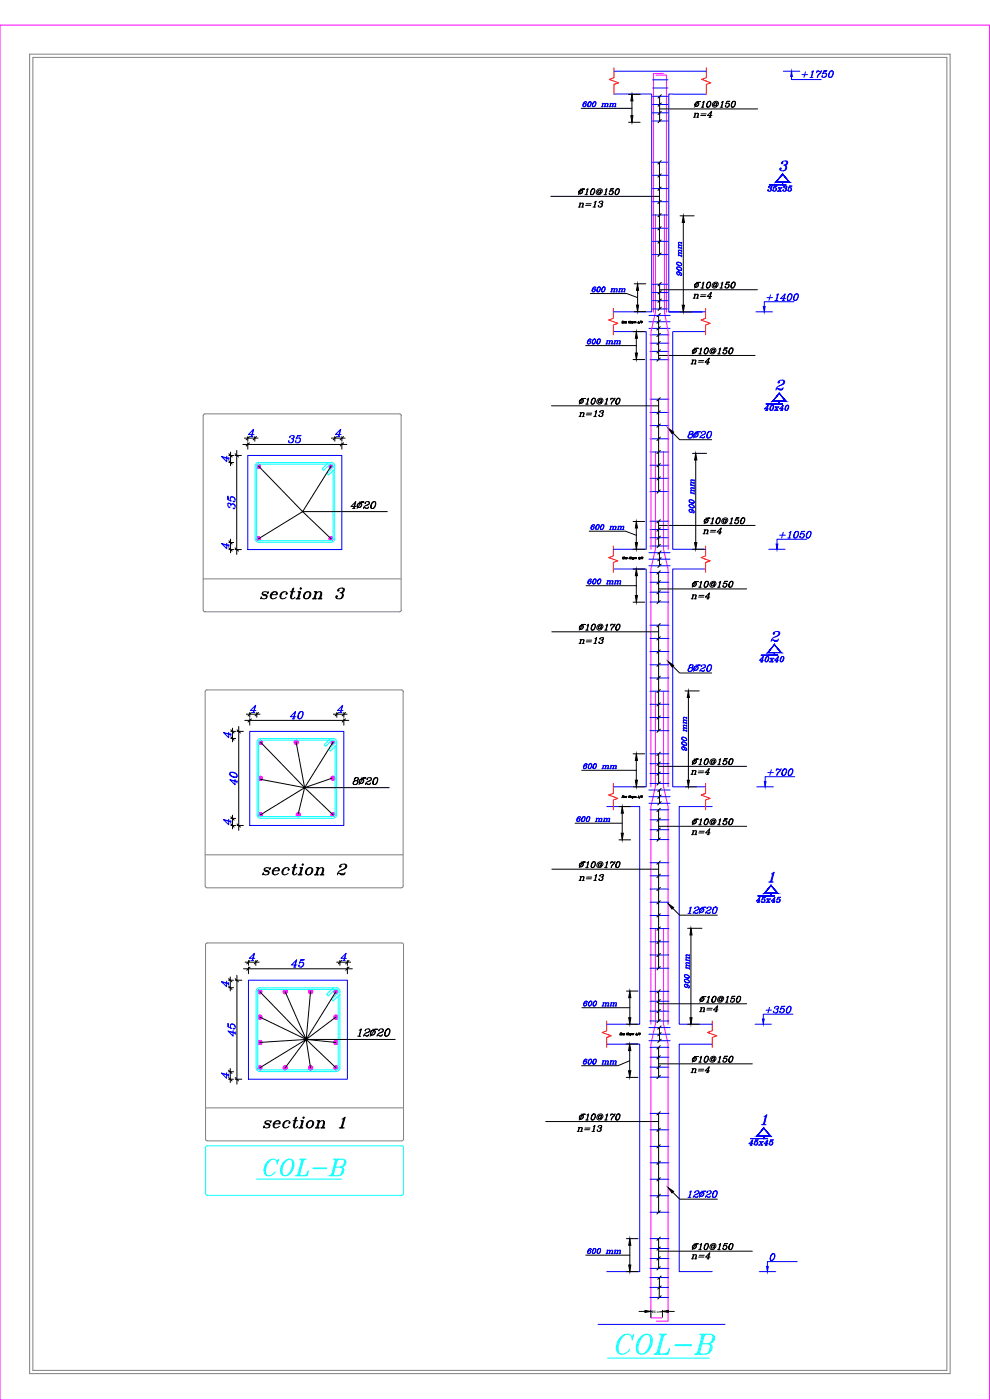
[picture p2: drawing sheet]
<svg xmlns="http://www.w3.org/2000/svg" width="297mm" height="420mm" viewBox="0 0 297 420" stroke-linecap="round" stroke-linejoin="round" font-family="sans-serif">
<defs><g id="words">
<text font-size="11.5" fill="#0ff" x="181" y="408.9">%%UCOL-B</text>
<g font-size="6.6">
<text x="76.9" y="181">section 3</text>
<text x="77.6" y="263.9">section 2</text>
<text x="78" y="339.7">section 1</text>
</g>
<text font-size="6.2" fill="#00f" x="230" y="193.7">2</text>
<g font-size="5.3">
<text x="207.1" y="87.8">~10@150</text>
<text x="104.1" y="153.8">4~20</text>
<text x="172.5" y="190.5">~10@170</text>
<text x="104.8" y="236.7">8~20</text>
<text x="206.4" y="251.9">n=4</text>
<text x="172.5" y="265.6">n=13</text>
<text x="106.2" y="312.2">12~20</text>
<text x="206.4" y="376.4">~10@150</text>
</g>
<g font-size="5.3" fill="#00f">
<text x="229" y="91.4">+1400</text>
<text x="205.3" y="132.6">8~20</text>
<text x="205.3" y="202.8">8~20</text>
<text x="205.3" y="275.5">12~20</text>
</g>
<g font-size="4.9" fill="#00f">
<text x="239.5" y="24.3">+1750</text>
<text x="228.2" y="124.5">40x40</text>
<text x="232.8" y="162.6">+1050</text>
<text x="226.5" y="200">40x40</text>
<text x="229.3" y="233.9">+700</text>
<text x="228.6" y="305.2">+350</text>
<text x="223.3" y="345">45x45</text>
<text x="205.3" y="360.5">12~20</text>
</g>
<g font-size="4.9">
<text x="207.1" y="33.5">~10@150</text>
<text x="206.7" y="36.3">n=4</text>
<text x="172.5" y="59.6">~10@150</text>
<text x="172.2" y="63.5">n=13</text>
<text x="206.7" y="90.7">n=4</text>
<text x="206.4" y="107.6">~10@150</text>
<text x="206" y="110.4">n=4</text>
<text x="172.5" y="122.4">~10@170</text>
<text x="172.5" y="126.3">n=13</text>
<text x="209.5" y="161.6">n=4</text>
<text x="209.9" y="158.4">~10@150</text>
<text x="206.4" y="177.4">~10@150</text>
<text x="206" y="181">n=4</text>
<text x="172.5" y="194.4">n=13</text>
<text x="206" y="233.5">n=4</text>
<text x="206.4" y="230.7">~10@150</text>
<text x="206.4" y="248.7">~10@150</text>
<text x="172.5" y="261.8">~10@170</text>
<text x="208.5" y="304.8">n=4</text>
<text x="208.8" y="302">~10@150</text>
<text x="206" y="323.1">n=4</text>
<text x="206.4" y="320">~10@150</text>
<text x="171.8" y="340.8">n=13</text>
<text x="172.5" y="337.3">~10@170</text>
<text x="206.4" y="378.9">n=4</text>
</g>
<g font-size="4.4" fill="#00f">
<text x="229" y="58.6">35x35</text>
<text x="225.8" y="272">45x45</text>
</g>
<text font-size="1.1" x="195.5" y="394">24 cm</text>
</g></defs>
<!-- layer: SAZE_DRAWINGS -->
<g fill="none" stroke="#00f" stroke-width=".3">
<path d="M175.6 31.1l.2 .4-.5 .5M175.6 30.5a.99 .99 0 0 0-.4 1.5M175.9 30.7l.1-.1a.83 .83 0 0 0-1 .4 .83 .83 0 0 0 .2 1 .5 .5 0 0 0 .6-.3 .5 .5 0 0 0-.3-.6l-.5 .4M177 30.5l-.6 .7v.8a.83 .83 0 0 0 .9-.5 .83 .83 0 0 0-.2-1 1.02 1.02 0 0 0-.5 1.5M177.1 30.5a.95 .95 0 0 1-.4 1.5M178.4 30.5l-.6 .7v.8a.85 .85 0 0 0 .9-.5 .85 .85 0 0 0-.1-1 .96 .96 0 0 0-.6 1.5M178.6 30.5a1.01 1.01 0 0 1-.5 1.5M180.4 32h.5M180.7 31h.3l-.3 1M180.9 31.2l.8-.1-.2 .9M180.9 31l-.3 1M181.2 32h.5"/>
<path d="M181.4 31l.2 .2-.2 .8M181.7 31.2l.7-.1-.2 .9M181.9 32h.6M182.2 31v1M182.8 32h.4M183 31h.3l-.3 1M183.2 31.2l.8-.1-.2 .9M183.2 31l-.2 1M183.5 32h.5M183.8 31l.1 .2-.2 .8M184 31.2l.7-.1-.1 .9M184.2 28.2h11.3v65.4h-11.5"/>
<path d="M184.2 21.4h27.7M184.3 32h.5M184.6 31l-.1 1M195.8 36.3h4.6M195.8 33.9h4.6M195.8 31.4h4.6M195.8 28.9h4.6M195.8 26.4h4.6M195.8 24h4.6M211.9 28.3l-11.2-.1v65.4h11M235 21.4h5M237.5 22.9v1h8.9"/>
<path d="M195.8 56.6h4.6M195.8 52.6h4.6M195.8 48.7h4.6M234.1 50.5l.1 .2zM234.6 48.9l.1 .1zM234.7 48.7l.2 .3-.4 .1-.1-.2a1.32 1.32 0 0 1 1.9-.5 .83 .83 0 0 1-.8 1.2M235.1 49.6a.85 .85 0 0 1 1 .8 .85 .85 0 0 1-1 .9l-1-.2-.1-.4 .3-.3 .1 .3-.3 .1M235.8 48.3l.2 .1a.94 .94 0 0 1-.6 1.2l.2 .1a1.05 1.05 0 0 1-.5 1.6M235.8 50l.1 .3-.3 .7M236.1 48.4l-.2 1M195.8 76.4h4.6M195.8 72.4h4.6"/>
<path d="M195.8 68.5h4.6M195.8 64.5h4.6M195.8 60.5h4.6M203 79.1l.7 .6h.8a.83 .83 0 0 0-.5-1 .83 .83 0 0 0-1 .3 .96 .96 0 0 0 1.5 .5M203 79a.95 .95 0 0 1 1.5 .3M203.5 76l.3-.1 .7 .1-.9-.1 .2 .7M203.5 75.3l.3-.2 .7 .2M203.5 73.7l.3-.2 .7 .2-.9-.2 .2 .8M203.5 72.9l.3-.1 .7 .2M203.5 76.6l1 .3M203.5 76.8v-.3l1 .3M203.5 74.5v-.3l1 .3"/>
<path d="M203.5 74.3l1 .2M204.5 75.2l-.9-.1 .2 .7M204.5 72.9l-.9-.2 .2 .8M204.5 72.7v.5M204.5 73.5v.5M204.5 74.3v.5M204.5 75v.5M204.5 75.8v.5M204.5 76.6v.5M178.3 86.7l.3 .5-.5 .4M178.4 86.1a.99 .99 0 0 0-.5 1.5M178.7 86.3l.1 .1a.54 .54 0 0 0-.7-.3 .54 .54 0 0 0-.3 .6l-.2 .5a.46 .46 0 0 0 .8 .3 .46 .46 0 0 0-.1-.8l-.6 .4"/>
<path d="M179.7 86.1l-.5 .6v.8a.83 .83 0 0 0 .9-.4 .83 .83 0 0 0-.2-1 .97 .97 0 0 0-.5 1.5M179.9 86.1a.95 .95 0 0 1-.4 1.5M181.1 86.1l-.5 .6v.8a.83 .83 0 0 0 .9-.4 .83 .83 0 0 0-.2-1 .96 .96 0 0 0-.5 1.5M181.3 86.1a1.01 1.01 0 0 1-.4 1.5M183.2 87.6h.5M183.4 86.6h.3l-.2 1M183.6 86.8l.8-.1-.2 .9M183.6 86.6l-.2 1M183.9 87.6h.5M184 99.5h9.9v65.3h-9.9M184.2 86.6l.2 .2-.3 .8M184.7 87.6h.5"/>
<path d="M185 86.6l.2 .2-.2 .8 .2-.9-.8 .1M185.5 87.6h.5M185.8 86.6h.3l-.3 1M186 86.6l-.3 1M186 86.8l.7-.1-.1 .9M186.3 87.6h.5M186.6 86.6l-.1 1M187.1 87.6h.4M187.3 86.6l.2 .2-.2 .8 .2-.9-.7 .1M194.7 98.6h6.3M194.7 96.6h6.3M194.7 94.7h6.4"/>
<path d="M195.8 92.7h4.6M195.8 90.3h4.6M195.8 87.8h4.6M195.8 85.3h4.6M200.7 93.6h10M203 82l.5 .5 .5-.3M203 81.8a.99 .99 0 0 1 1.5 .5M203 80.5l.7 .6h.8a.83 .83 0 0 0-.5-1 .83 .83 0 0 0-1 .2 .96 .96 0 0 0 1.5 .6M203 80.3a1.01 1.01 0 0 1 1.5 .5M203.5 81.6l.5 .6a.48 .48 0 0 1-.8 .1 .48 .48 0 0 1 .3-.8l1 .6v.4l-.2 .1M211.7 99.5h-9.9v65.3h9.9M226.8 93.6h5"/>
<path d="M238.2 90.6h-8.9v1.4M176.9 102.3l.3 .4-.5 .5M177 101.7a.99 .99 0 0 0-.5 1.5M177.3 101.9l-.1 .2 .1-.3a.84 .84 0 0 0-.9 .4 .84 .84 0 0 0 .1 1l.6-.2 .1-.5-.6-.1-.3 .3M178.4 101.7l-.7 .7 .1 .8a.83 .83 0 0 0 .9-.5 .83 .83 0 0 0-.2-1 .96 .96 0 0 0-.6 1.5M178.5 101.7a1.01 1.01 0 0 1-.4 1.5M179.7 101.7l-.5 .7v.8a.83 .83 0 0 0 .9-.5 .83 .83 0 0 0-.2-1 .97 .97 0 0 0-.5 1.5M179.9 101.7a.95 .95 0 0 1-.4 1.5M181.7 103.2h.5M182 102.2h.3M182.2 102.4l.8-.1-.2 .9M182.2 102.2l-.3 1"/>
<path d="M182.3 102.2l-.3 1M182.5 103.2h.5M182.8 102.2l.2 .2-.2 .8M183 102.4l.8-.1-.2 .9M183.3 103.2h.5M183.6 102.2l.1 .2-.2 .8M184.1 103.2h.5M184.4 102.2h.2M184.6 102.4l.7-.1-.2 .9M184.6 102.2l-.3 1M184.6 102.2l-.2 1M184.9 103.2h.4"/>
<path d="M185.1 102.2l.2 .2-.2 .8M185.3 102.4l.8-.1-.2 .9M185.6 103.2h.5M185.9 102.2l.2 .2-.3 .8M195 100.5h5.7M195 103h5.7M195 105.5h5.7M195 108h5.7M195 119.8h5.7M233.6 114.6l.1 .2zM233.6 114.5l.2 .3-.3 .1a1.03 1.03 0 0 1 .7-.9 1.03 1.03 0 0 1 1.2 .4l.1 .2a1.51 1.51 0 0 1-1.7 1.2 1.38 1.38 0 0 0-1 1.3M234.9 114.1a.7 .7 0 0 1 0 1.1l-1.1 .6"/>
<path d="M234.9 116.6l-2 .2M235 116.3l-.5 .8h-.6l-.6-.5 .7 .3 .7-.1M235.2 114.4l-.2 .8M66.7 137.2l2 .5M68 136.9v1.7l-1.5-1.6 2.2 .6M68.7 137.3v.7M74.3 136.7h28.3v28.2h-28.3zM75.1 131h.8M75.9 129l-.5 2M76.2 130.4h-1.7l1.6-1.6-.6 2.2M87 131.1v.2l.2-.5a.76 .76 0 0 1 1.1 .2 .69 .69 0 0 1-.9 .7M88 130.7l.2 .3-.5 .7h.2a.74 .74 0 0 1-.3 1.2 .74 .74 0 0 1-1-.5l.1-.2v.3"/>
<path d="M88 131.9l-.1 .6-.5 .4M89.3 130.8l1-.1h-1l-.5 1a.78 .78 0 0 1 1.4 .1 .78 .78 0 0 1-.8 1.1l-.7-.1 .1-.6-.1 .3M89.7 131.4l.4 .3-.1 .5-.6 .7M101.2 131h.8M102.1 129l-.5 2M102.3 130.4h-1.6l1.5-1.6-.6 2.2M195 139.6h5.7M195 135.6h5.7M195 131.7h5.7M195 127.7h5.7M195 123.8h5.7M68.4 151.3l.1-.2a.63 .63 0 0 1 .8 .5l.1-.3a.74 .74 0 0 1 1.1 .3 .74 .74 0 0 1-.5 1.1v-.3l.1 .2"/>
<path d="M68.5 149.9l-.1-1v1l1 .5a.75 .75 0 0 1-.2-1.2 .75 .75 0 0 1 1.2 .4v.9l-.3 .1-.2-.1h.2M69.1 149.5l.6-.4 .5 .3 .3 .5M69.3 151.8a.68 .68 0 0 0-.8-.8v1l.5 .3-.2-.1M69.5 151.3h.6l.4 .5M178 158l.2 .4-.5 .5M178.1 157.4a.99 .99 0 0 0-.5 1.5M178.4 157.6v-.1a.83 .83 0 0 0-.9 .4 .83 .83 0 0 0 .1 1 .5 .5 0 0 0 .6-.3 .5 .5 0 0 0-.2-.6l-.6 .4M179.4 157.4a.79 .79 0 0 0-.7 .7 .79 .79 0 0 0 .5 .8l.5-.6v-.8a.84 .84 0 0 0-.8 .4 .84 .84 0 0 0 .1 1M179.5 157.4a1.03 1.03 0 0 1-.3 1.5M180.8 157.4l-.6 .7v.7a.81 .81 0 0 0 .9-.4 .81 .81 0 0 0-.2-1 .97 .97 0 0 0-.5 1.5M180.9 157.4a.95 .95 0 0 1-.3 1.5M182.8 158.9h.5"/>
<path d="M183.1 157.9h.2M183.3 158.2l.8-.2-.2 .9M183.3 157.9l-.3 1M183.3 157.9l-.2 1M183.6 158.9h.5M183.9 157.9l.1 .3-.2 .7M184.1 158.2l.7-.2-.1 .9M184.4 158.9h.5M184.7 157.9l-.1 1M185.2 158.9h.4M185.4 157.9h.3l-.3 1M185.6 158.2l.8-.2-.2 .9"/>
<path d="M185.6 157.9l-.2 1M185.9 158.9h.5M186.2 157.9l.2 .3-.3 .7M186.4 158.2l.8-.2-.2 .9M186.7 158.9h.5M187 157.9l-.1 1M195 158.9h5.7M195 156.4h5.7M195 147.5h5.7M195 143.6h5.7M206.8 153.2l.5 .6 .4-.3M206.8 153.1a1.04 1.04 0 0 1 1.5 .5"/>
<path d="M206.8 151.8a.82 .82 0 0 0 .6 .6 .82 .82 0 0 0 .9-.4l-.7-.6h-.8a.86 .86 0 0 0 .5 .9 .86 .86 0 0 0 1-.1M206.8 151.6a1 1 0 0 1 1.5 .4M206.8 150.4l.6 .6h.8a.85 .85 0 0 0-.4-1 .85 .85 0 0 0-1 .2 .99 .99 0 0 0 1.5 .5M206.8 150.2a1.05 1.05 0 0 1 1.5 .4M207.3 152.9a.46 .46 0 0 1 .4 .4 .46 .46 0 0 1-.3 .5 .46 .46 0 0 1-.6-.3v-.4a.86 .86 0 0 1 1-.1 .86 .86 0 0 1 .4 .9l-.3-.1 .2 .1M207.3 147.3l.2-.1 .8 .2M207.3 146.5l1 .1M207.3 145l.2-.2 .8 .2M207.3 144.2h1M207.3 147.9l1 .2M207.3 148.1v-.3l1 .3M207.3 145.8v-.3l1 .3"/>
<path d="M207.3 145.5l1 .3M208.3 147.3l-1-.2 .2 .8M208.3 146.5l-1-.2 .2 .8M208.3 144.9l-1-.1 .2 .7M208.3 144.2l-1-.2 .2 .7M208.3 144v.4M208.3 144.7v.5M208.3 145.5v.5M208.3 146.3v.5M208.3 147.1v.5M208.3 147.9v.4M66.7 163.3l2 .5"/>
<path d="M68 163v1.7l-1.5-1.6 2.2 .6M68.7 163.4v.7M177 174.3l.3 .5-.5 .5M177.1 173.8a.99 .99 0 0 0-.4 1.5M177.4 174l.1-.1a.83 .83 0 0 0-1 .4 .83 .83 0 0 0 .2 1 .5 .5 0 0 0 .6-.3 .5 .5 0 0 0-.3-.7l-.6 .5M178.5 173.8a.79 .79 0 0 0-.7 .6 .79 .79 0 0 0 .4 .9l.6-.7v-.7a.84 .84 0 0 0-.9 .4 .84 .84 0 0 0 .2 1M178.6 173.8a.95 .95 0 0 1-.4 1.5M179.9 173.8l-.6 .6v.8a.83 .83 0 0 0 .9-.4 .83 .83 0 0 0-.2-1 .96 .96 0 0 0-.5 1.5M180 173.8a1.01 1.01 0 0 1-.4 1.5M181.9 175.3h.5M182.2 174.3h.3l-.4 1 .3-1M182.4 174.5l.7-.2-.1 1"/>
<path d="M182.7 175.3h.5M182.9 174.3l.2 .2-.2 .8M183.2 174.5l.7-.2-.2 1M183.4 175.3h.5M183.7 174.3l-.1 1M184 170.8h9.9v65.3h-9.9M184.2 175.3h.5M184.5 174.3h.3l-.3 1M184.7 174.5l.8-.2-.2 1M184.7 174.3l-.3 1M185 175.3h.5M185.3 174.3l.1 .2-.2 .8"/>
<path d="M185.8 175.3h.5M186.1 174.3v1l.1-1-.7 .2M194.7 169.8h6.3M194.7 165.9h6.3M194.7 167.8h6.3M195 171.8h5.7M195 174.8h5.7M195 177.7h5.7M195 163.9h5.7M195 161.4h5.7M211.7 170.8h-9.9v65.3h9.9M230.7 164.8h4.9"/>
<path d="M242 161.8h-8.9v1.5M195 180.7h5.7M195 199.5h5.7M195 195.5h5.7M195 191.6h5.7M195 187.6h5.7M68.6 219.8v1.6l-1.5-1.6 2.2 .6M74.9 219.5h28.3v28.2h-28.3zM75.7 213.8h.8M76.5 211.9l-.5 1.9M76.8 213.2h-1.7l1.6-1.5-.6 2.1M87.7 215.7h.7"/>
<path d="M88.5 213.7l-.5 2M88.8 215.1h-1.7l1.6-1.6-.6 2.2M90.3 213.5a1.42 1.42 0 0 0-.6 2.2 1.44 1.44 0 0 0 1.1-2l-.2-.2a1.45 1.45 0 0 0-.9 2.2M90.6 213.5a1.51 1.51 0 0 1-.6 2.2M101.8 213.8h.8M102.7 211.9l-.5 1.9M102.9 213.2h-1.6l1.5-1.5-.6 2.1M195 219.3h5.7M195 215.3h5.7M195 211.4h5.7M195 207.4h5.7M195 203.5h5.7"/>
<path d="M205 218.6l1 .1M205 217.8l.2-.2 .8 .2-.9-.2 .1 .8M205 216.2h1l-.9-.1 .1 .7M205 215.5l.2-.2 .8 .2M205 219.2l1 .2M205 216.8l1 .3M206 218.6l-.9-.2 .1 .7M206 215.4l-.9-.1 .1 .7M206 219.3l-1-.2v.3M206 217l-1-.3v.3M206 215.2v.5M206 216v.5"/>
<path d="M206 216.8v.5M206 217.6v.5M206 218.4v.5M206 219.1v.5M67.3 220l2 .5M69 232.3a1.63 1.63 0 0 0 2 .9 1.32 1.32 0 0 0-.5-1.3 1.32 1.32 0 0 0-1.5-.1v.3a1.42 1.42 0 0 0 2.1 .8M69 232.1a1.46 1.46 0 0 1 2.1 .6M69.2 234.1l1.9 .6M69.3 220.1v.8M70.5 233.9v1.6l-1.5-1.5 2.1 .6M71.1 234.3v.7M175.7 229.8l.3 .4-.5 .5"/>
<path d="M175.8 229.2a.99 .99 0 0 0-.5 1.5M176.1 229.4v.2v-.3a.84 .84 0 0 0-.9 .4 .84 .84 0 0 0 .1 1 .48 .48 0 0 0 .7-.3 .48 .48 0 0 0-.3-.6l-.6 .4M177.2 229.2l-.6 .6v.8a.83 .83 0 0 0 .9-.4 .83 .83 0 0 0-.2-1 .96 .96 0 0 0-.6 1.5M177.3 229.2a1.03 1.03 0 0 1-.4 1.5M178.6 229.2l-.6 .6v.8a.83 .83 0 0 0 .9-.4 .83 .83 0 0 0-.2-1 .97 .97 0 0 0-.5 1.5M178.7 229.2a.95 .95 0 0 1-.4 1.5M180.6 230.7h.5M180.8 229.7h.3M181.1 229.9l.7-.1-.1 .9M181.1 229.7l-.3 1M181.4 230.7h.5M181.6 229.7l.2 .2-.2 .8"/>
<path d="M181.8 229.9l.8-.1-.2 .9M182.1 230.7h.5M182.4 229.7l.1 .2-.2 .8M182.9 230.7h.5M183.2 229.7h.3l-.3 1M183.4 229.9l.7-.1-.1 .9M183.4 229.7l-.3 1M183.7 230.7h.5M183.9 229.7l.2 .2-.2 .8M184.2 229.9l.7-.1-.2 .9M184.4 230.7h.6M184.7 229.7v1"/>
<path d="M194.7 237.1h6.3M194.7 239.1h6.3M195 235.1h5.7M195 232.2h5.7M195 229.2h5.7M195 226.2h5.7M204.6 224.5l.4 .5 .4-.2M204.6 224.4a.99 .99 0 0 1 1.4 .5M204.6 223.1l.6 .5h.8a.83 .83 0 0 0-.5-.9 .83 .83 0 0 0-.9 .2 .96 .96 0 0 0 1.4 .5M204.6 222.9a1.01 1.01 0 0 1 1.4 .4M204.6 221.6a.79 .79 0 0 0 .6 .7 .79 .79 0 0 0 .8-.4l-.6-.6h-.8a.86 .86 0 0 0 .4 .9 .86 .86 0 0 0 1-.2M204.6 221.5a1.03 1.03 0 0 1 1.4 .4"/>
<path d="M205 224.2l.4 .3v.5a.51 .51 0 0 1-.8-.2 .51 .51 0 0 1 .4-.7l.4 .1a.54 .54 0 0 1 .6 .4 .54 .54 0 0 1-.3 .6v-.2l.1 .2M227.1 236.1h4.9M238.5 233.1h-8.9v1.4M67.3 246.1l2 .5M68.6 245.9v1.6l-1.5-1.5 2.2 .5M69.3 246.3v.7M173.7 245.7l.3 .4-.5 .4M173.8 245.1a.99 .99 0 0 0-.4 1.4M174.1 245.3v.1l.1-.2a.84 .84 0 0 0-1 .4 .84 .84 0 0 0 .2 .9 .48 .48 0 0 0 .6-.2 .48 .48 0 0 0-.3-.6l-.6 .4M175.2 245.1l-.6 .6v.8a.83 .83 0 0 0 .9-.4 .83 .83 0 0 0-.2-1 .96 .96 0 0 0-.5 1.4M175.3 245.1a1.03 1.03 0 0 1-.4 1.4M176.6 245.1l-.6 .6v.8a.85 .85 0 0 0 .9-.4 .85 .85 0 0 0-.2-1 .96 .96 0 0 0-.5 1.4"/>
<path d="M176.7 245.1a1.01 1.01 0 0 1-.4 1.4M178.6 246.5h.5M178.9 245.6h.2l-.3 .9 .3-.9M179.1 245.8l.7-.1-.1 .8M179.4 246.5h.5M179.6 245.6l.2 .2-.2 .7M179.9 245.8l.7-.1-.2 .8M180.1 246.5h.5M180.4 245.6l-.1 .9M180.9 246.5h.5M181.2 245.6h.3l-.3 .9M181.4 245.8l.8-.1-.2 .8"/>
<path d="M181.4 245.6l-.3 .9M181.7 246.5h.5M181.9 245.6l.2 .2-.2 .7M182 242.1h9.9v65.3h-9.9M182.2 245.8l.7-.1-.1 .8M182.5 246.5h.5M182.8 245.6l-.1 .9M194.7 241.1h6.3M195 243h5.7M195 246h5.7M195 249h5.7M195 252h5.7"/>
<path d="M195 258.9h5.7M213.7 242.1h-9.9v65.3h9.9M195 278.7h5.7M195 274.7h5.7M195 270.8h5.7M195 266.8h5.7M195 262.8h5.7M230.6 264.7h1.4M231.2 264.6l-.3 .1M231.3 264.5l-.2 .2M231.4 262.3l.9-.6-.8 3M231.5 264.6l.3 .1"/>
<path d="M231.6 264.5v.2M231.9 262l-.7 2.7M232.1 262l-.7 2.6M66.6 294.7l2 .6M68 294.5v1.6l-1.6-1.5 2.2 .5M68.6 294.9v.7M74.5 294.2h29.7v29.7h-29.7zM75.4 288.2h.7M76.2 286.3l-.5 1.9M76.5 287.6h-1.7l1.6-1.5-.6 2.1M88 290.2h.7M88.9 288.2l-.6 2"/>
<path d="M89.1 289.6h-1.6l1.5-1.6-.6 2.2M90.3 288.2l1-.2h-1l-.5 1.1a.73 .73 0 0 1 1.2-.2 .73 .73 0 0 1-.4 1.2l-.6 .1-.4-.2 .1-.4v.2M90.7 288.8l.4 .6-.3 .5-.5 .3M102.8 288.2h.8M103.7 286.3l-.5 1.9M103.9 287.6h-1.6l1.5-1.5-.5 2.1M195 297.5h5.7M195 290.6h5.7M195 286.6h5.7M195 282.7h5.7M205.4 295.8l.4 .5 .4-.3M205.4 295.7a.99 .99 0 0 1 1.4 .4"/>
<path d="M205.4 294.3a.79 .79 0 0 0 .6 .7 .79 .79 0 0 0 .8-.4l-.6-.6h-.8a.86 .86 0 0 0 .4 .9 .86 .86 0 0 0 1-.2M205.4 294.2a1.03 1.03 0 0 1 1.4 .4M205.4 292.9l.6 .6h.8a.81 .81 0 0 0-.5-.9 .81 .81 0 0 0-.9 .2 .97 .97 0 0 0 1.4 .5M205.4 292.8a.95 .95 0 0 1 1.4 .4M205.8 295.4l.4 .6a.47 .47 0 0 1-.7 .1 .47 .47 0 0 1 .3-.7l.8 .3 .2 .4v.4l-.3-.1h.1M205.8 289.9l.2-.2 .8 .2M205.8 289.1l.2-.2 .8 .2M205.8 287.5l.2-.1 .8 .2M205.8 286.7l1 .1M205.8 290.4l1 .3M205.8 290.6v-.2l1 .2M205.8 288.3v-.3l1 .3"/>
<path d="M205.8 288.1l1 .2M206.8 289.9l-.9-.3 .1 .8M206.8 289.1l-.9-.2 .1 .7M206.8 287.5l-.9-.2 .1 .8M206.8 286.7l-.9-.1 .1 .7M206.8 286.5v.5M206.8 287.3v.5M206.8 288.1v.4M206.8 288.8v.5M206.8 289.6v.5M206.8 290.4v.5M68.5 308.2l-.1-1.1v1l1 .6a.78 .78 0 0 1 .1-1.4 .78 .78 0 0 1 1.1 .8l-.1 .6h-.6h.2"/>
<path d="M68.6 309.6l2 .5M69.1 307.7l.3-.3h.5l.7 .7M69.9 309.3v1.7l-1.5-1.6 2.2 .6M70.6 309.7v.7M175.7 318.4l.2 .5-.5 .5M175.8 317.9a.99 .99 0 0 0-.5 1.5M175.8 301l.2 .4-.5 .5M175.9 300.4a.99 .99 0 0 0-.5 1.5M176.1 318.1v-.2a.86 .86 0 0 0-.9 .4 .86 .86 0 0 0 .1 1.1 .5 .5 0 0 0 .6-.3 .5 .5 0 0 0-.2-.7l-.6 .5M176.1 300.7l.1-.2a.83 .83 0 0 0-1 .4 .83 .83 0 0 0 .2 1 .5 .5 0 0 0 .6-.3 .5 .5 0 0 0-.2-.6l-.6 .4M177.1 317.9a.79 .79 0 0 0-.6 .6 .79 .79 0 0 0 .4 .9l.6-.7v-.8a.86 .86 0 0 0-.9 .5 .86 .86 0 0 0 .1 1M177.2 300.4a.79 .79 0 0 0-.7 .7 .79 .79 0 0 0 .5 .8l.5-.6v-.8a.84 .84 0 0 0-.8 .4 .84 .84 0 0 0 .1 1"/>
<path d="M177.2 317.9a1.03 1.03 0 0 1-.3 1.5M177.3 300.4a1.03 1.03 0 0 1-.3 1.5M178.5 317.9l-.6 .6v.8a.81 .81 0 0 0 .9-.4 .81 .81 0 0 0-.2-1 .97 .97 0 0 0-.5 1.5M178.6 300.4l-.6 .7v.7a.81 .81 0 0 0 .9-.4 .81 .81 0 0 0-.2-1 .97 .97 0 0 0-.5 1.5M178.6 317.9a.95 .95 0 0 1-.3 1.5M178.7 300.4a.95 .95 0 0 1-.3 1.5M180.6 319.4h.4M180.6 301.9h.5M180.8 318.3h.3l-.3 1.1 .2-1.1M180.9 300.9h.2l-.2 1M181 318.6l.8-.2-.2 1M181.1 301.2l.8-.2-.2 .9"/>
<path d="M181.1 300.9l-.3 1M181.3 319.4h.5M181.4 301.9h.5M181.6 318.3l.1 .3-.2 .8M181.7 300.9l.1 .3-.2 .7M181.8 318.6l.7-.2-.1 1M181.9 301.2l.7-.2-.1 .9M182 313.4h9.9v68.2h-9.9M182.1 319.4h.5M182.2 301.9h.5M182.4 318.3l-.1 1.1M182.4 300.9l.2 .3-.2 .7"/>
<path d="M182.9 319.4h.4M183 301.9h.4M183.1 318.3h.3l-.3 1.1 .2-1.1M183.2 300.9h.3l-.3 1M183.3 318.6l.8-.2-.2 1M183.4 301.2l.8-.2-.2 .9M183.4 300.9l-.2 1M183.6 319.4h.5M183.7 301.9h.5M183.9 318.3l.2 .3-.2 .8M184 300.9l.1 .3-.2 .7M184.1 318.6l.8-.2-.2 1"/>
<path d="M184.2 301.2l.8-.2-.2 .9M184.4 319.4h.5M184.5 301.9h.5M184.7 318.3l-.1 1.1M184.8 300.9l-.1 1M194.7 312.3h6.3M194.7 308.4h6.3M194.7 310.4h6.3M195 314.3h5.7M195 317.3h5.7M195 306.4h5.7M195 303.4h5.7"/>
<path d="M195 300.5h5.7M213.7 313.4h-9.9v68.2h9.9M226.6 307.4h4.9M237.9 304.4h-8.9v1.4M66.6 322.2l2 .5M68 321.9v1.7l-1.6-1.6 2.2 .6M68.6 322.3v.7M195 320.3h5.7M195 323.3h5.7M195 339.1h5.7M195 334.1h5.7M228.5 337.5h1.4"/>
<path d="M229.1 337.4l-.4 .1M229.1 337.3l-.2 .2M229.2 335.1l.9-.5-.8 2.9M229.4 337.3v.2M229.4 337.4l.2 .1M229.7 334.9l-.7 2.6M229.9 334.9l-.7 2.5M195 358.9h5.7M195 353.9h5.7M195 349h5.7M195 344h5.7M177 375.3l.2 .5-.5 .4"/>
<path d="M177 374.7a1.04 1.04 0 0 0-.4 1.5M177.3 374.9l.1-.1a.86 .86 0 0 0-1 .4 .86 .86 0 0 0 .2 1 .5 .5 0 0 0 .6-.3 .5 .5 0 0 0-.3-.6l-.5 .4M178.4 374.7l-.6 .7v.7a.83 .83 0 0 0 .9-.4 .83 .83 0 0 0-.2-1 1.02 1.02 0 0 0-.5 1.5M178.5 374.7a.99 .99 0 0 1-.4 1.5M179.8 374.7a.84 .84 0 0 0-.6 .7 .84 .84 0 0 0 .3 .8 .82 .82 0 0 0 .7-.7 .82 .82 0 0 0-.4-.8 1.1 1.1 0 0 0-.4 1.5M180 374.7a1.05 1.05 0 0 1-.5 1.5M181.8 376.2h.5M182.1 375.2h.3l-.3 1M182.3 375.4l.7-.1-.1 .9M182.3 375.2l-.3 1M182.6 376.2h.5M182.9 375.2l-.1 1"/>
<path d="M183.4 376.2h.5M183.6 375.2l.2 .2-.2 .8 .2-.9-.7 .1M184.1 376.2h.6M184.4 375.2h.3l-.3 1M184.6 375.2l-.2 1M184.7 375.4l.7-.1-.2 .9M184.9 376.2h.5M185.2 375.2l-.1 1M185.7 376.2h.5M186 375.2l.1 .2-.1 .8 .2-.9-.8 .1M195 377.7h5.7M195 374.7h5.7"/>
<path d="M195 371.7h5.7M195 363.8h5.7M231.9 376.3l-.5 .3-.3 1.3a.55 .55 0 0 0 .8 .3l.6-1.1-.1-.8h-.2a1.29 1.29 0 0 0-.8 1.9M232.2 376.3a1.31 1.31 0 0 1-.6 1.9M239.2 378.6h-8.9v1.5M179.5 397.5h38.1M194.9 389.4h5.7M194.9 386.4h5.7M194.9 383.4h5.7M195 380.7h5.7M227.8 381.6h4.9"/>
</g>
<g fill="none" stroke="#0ff" stroke-width=".3">
<path d="M76.5 139.9v21.7l.2 .7 .9 .4M77 139.9v21.7l.6 .6M77.6 139.3h21.8l.5 .5M77.6 138.8h21.8M77.6 139.3l-.6 .5M77.6 138.8l-.9 .4-.2 .6M98.6 138.8l-2 1.9 .5 .5 1.9-1.9M99.4 138.8l.8 .4 .3 .6M99.9 139.9v.3l-1.8 1.9 .5 .5 1.8-1.9M100.4 139.9l.1 21.7-.3 .7-.8 .4h-21.8M99.9 141.2v20.4l-.2 .5-22.1 .2M77.6 222.7v21.8"/>
<path d="M78.2 222.1h21.7M78.2 221.7h21.7M78.2 222.1l-.6 .6M78.2 221.6l-.9 .5-.2 .6v21.8l.5 .9 .6 .2M99.1 221.7l-1.9 1.8 .5 .5 1.9-1.9M100 222.1a.68 .68 0 0 1 .5 1l-1.8 1.9 .4 .4 1.9-1.9M100 221.6l.3 .1a.98 .98 0 0 1 .7 1v21.8l-.2 .6-.8 .5M100.5 224v20.5l-.5 .6M77.6 244.5l.6 .6M78.2 245.1h21.7M78.2 245.6h21.7M100 296.5l-2 1.9 .5 .5 2-2"/>
<path d="M101.5 298.9v21.5l-.2 .5-.4 .2M102 298.4l-2 2-.5-.5 2-2v-.6l-.4-.3-23.2-.1-.4 .2-.2 .4v23l.2 .4 .5 .2M77.9 321.1h23M77.9 321.6h23M78 321.6l-.7-.3-.5-.8v-23l.3-.6 .8-.4h23.4a1.02 1.02 0 0 1 .7 1.1v22.8l-.2 .7-.9 .5M61.7 358.2l.5 .5M62.1 343.9h58.5M62.1 358.7h58.5M62.2 343.9l-.5 .5v13.8M77 353.9h25.4M80.6 348.6a3.6 3.6 0 0 0-1 3.5M81.7 347.9a3.9 3.9 0 0 0-1.8 4.7l.4 .2"/>
<path d="M83.1 348.6l.5-.7-.4 1.4a1.21 1.21 0 0 0-1.5-1.4 3.2 3.2 0 0 0-2 4.7 2.03 2.03 0 0 0 2.8-.9M85.3 348.6a1.63 1.63 0 0 1 2-.6 1.63 1.63 0 0 1 .9 2 2.79 2.79 0 0 1-3.5 2.6 3.1 3.1 0 0 1 .6-4zM85.5 348.6a3.8 3.8 0 0 0-1 3.5M86.6 347.9a3.9 3.9 0 0 0-1.7 4.7l.4 .2M87.1 347.9l.4 .2a3.8 3.8 0 0 1-1.7 4.7M87.8 348.6a3.3 3.3 0 0 1-.9 3.5M88.6 352.8h3.5l.4-1.3-.6 1.3M89.4 352.6l-.6 .2M89.4 352.4l-.3 .4M89.8 352.6l.5 .2M89.9 347.9h1.9M89.9 352.4l.1 .4"/>
<path d="M90.2 347.9l.4 .2M90.4 347.9l.1 .5M90.6 347.9l-1.3 4.9M90.8 348.1l-1.2 4.5M91.1 347.9l-1.3 4.9M91.4 347.9l-.4 .5M91.6 347.9l-.6 .2M92.2 352.6l-1.3 .2M92.2 352.4l-.8 .4M92.3 352.1l-.6 .7M93.9 350.5h4.1l-.1 .2h-4zM99.5 352.6l-.5 .2"/>
<path d="M99.6 352.4l-.4 .4M100 352.6l.4 .2M100 352.4l.2 .4M100.1 347.9h2.8l.6 .2a1.21 1.21 0 0 1-.5 1.9l-.8 .3M100.3 347.9l.4 .2M100.5 347.9l.1 .5M100.8 347.9l-1.4 4.9M100.9 348.1l-1.2 4.5M101.2 347.9l-1.3 4.9M101.5 347.9l-.4 .5M101.7 347.9l-.5 .2M102.2 350.3l.7 .2a1.55 1.55 0 0 1-1.3 2.3h-2.9"/>
<path d="M102.2 350.3l.5 .2 .1 .5-.4 1.1-.3 .5-.5 .2M102.8 350.7l.2 .5-.6 1.2M102.9 347.9l.4 .2 .1 .5-.2 .9-.4 .5-.6 .3h-1.6M103.5 348.4l.1 .5-.5 .9M120.6 343.9l.5 .5v13.8M121.1 358.2l-.5 .5M182.2 407.6h30.6"/>
</g>
<path d="M184.2 20.4v2.9l-1.4 .5 2.8 1-1.4 .5v3M211.9 20.4v2.9l-1.4 .5 2.8 1-1.4 .5v3M184 92.6v2.9l-1.4 .6 2.8 .9-1.4 .5v3M211.7 92.6v2.9l-1.3 .6 2.7 .9-1.4 .5v3M184 163.9v2.9l-1.4 .5 2.8 1-1.4 .5v3M211.7 163.9v2.9l-1.3 .5 2.7 1-1.4 .5v3M184 235.1v3l-1.4 .5 2.8 1-1.4 .5v2.9M211.7 235.1v3l-1.3 .5 2.7 1-1.4 .5v2.9M182 306.4v3l-1.4 .5 2.8 1-1.4 .5v2.9M213.7 306.4v3l-1.4 .5 2.8 1-1.4 .5v2.9" fill="none" stroke="#f00" stroke-width=".3"/>
<path d="M196.8 22.6l3.1-.1v71.2M199.1 22l-3 .1v71.6M196.7 64.4v29.2l-1.4 6v65.3M199.3 64.4v29.2l1.2 6v65.3M196.6 135.6v29.2l-1.3 6v65.3M199.1 135.6v29.2l1.3 6v65.3M196.6 207.4v28.7l-1.3 6v65.3M199.1 207.4v28.7l1.3 6v65.3M196.6 278.7v28.7l-1.3 6v82.1h3.2M199.1 278.7v28.7l1.3 6v83.1h-3.4" fill="none" stroke="#f0f" stroke-width=".3"/>
<g fill="#000" stroke="#000" stroke-width=".3">
<path d="M189.6 28.3l.3 2h-.6zM189.3 34.7h.6l-.3 2zM205 64.8l.4 2h-.7zM186.6 96.4h.2zM191 91.6h.6l-.3 1.9zM191.3 85.2l.3 1.9h-.6zM204.7 91.6h.7l-.4 2zM190.9 99.5l.4 2h-.7zM190.6 106h.7l-.4 1.9zM200.4 128.5l1.7 1.2-.5 .4zM208.7 136.1l.4 1.9h-.7zM190.9 156.5l.4 2h-.7z"/>
<path d="M190.9 170.8l.4 2h-.7zM190.6 178.7h.7l-.4 2zM190.6 162.9h.7l-.4 1.9zM208.4 162.9h.7l-.4 1.9zM200.4 198.5l1.7 1.2-.5 .5zM206.5 207.3l.3 2h-.6zM190.6 234.1h.7l-.4 2zM190.9 226.2l.4 2h-.7zM206.2 234.1h.6l-.3 2zM186.7 242.1l.3 2h-.6zM186.4 250.1h.6l-.3 2zM200.4 271.2l1.7 1.2-.5 .4z"/>
<path d="M189 297.4l.3 2h-.7zM207.3 278.6l.3 2h-.6zM188.9 313.4l.4 1.9h-.7zM188.6 305.4h.7l-.3 2zM207 305.4h.6l-.3 2zM188.6 321.4h.7l-.4 1.9zM200.4 356.4l1.7 1.1-.5 .5zM188.6 379.6h.7l-.3 2zM189 371.7l.3 2h-.7z"/>
</g>
<g fill="none" stroke="#000" stroke-width=".3">
<path d="M174.4 32.5h15.2M188.6 28.3h3.5M188.6 36.7h3.5M189.6 30.3v4.4M197.9 28.9v7.5M197.9 32.7h29.4M198.4 35.9l-1 .9M198.4 33.4l-1 1M198.4 30.9l-1 1M198.4 28.4l-1 1M165.3 58.9h32.6M197.9 48.7v27.8"/>
<path d="M198.4 56.1l-1 1.1M198.4 52.2l-1 1M198.4 48.2l-1 1M198.4 75.9l-1 1.1M198.4 72l-1 1M198.4 68l-1 1M198.4 64.1l-1 1M198.4 60.1l-1 1M204 64.8h4.3M205 66.8v24.8M177.1 88.1h10.9l3.3 1.2M186.6 96.9h.1"/>
<path d="M186.6 96.9l.2-.5v.5l.3-.5-.2 .5M186.7 96.4l.1 .4v-.4M186.9 96.9h.2M186.9 96.9h.1M187 96.9h.1M187.1 96.4v.1M187.1 96.4l-.1 .5M187.2 96.4l-.2 .5M187.2 96.8v.1M187.4 96.7l-.2 .2M187.5 96.6v.3v-.3h-.2M187.5 96.6v.3"/>
<path d="M187.5 96.7l-.3 .2 .2-.1M187.8 96.6h.1M187.7 96.9h.3M187.7 96.6l.2 .3-.2-.3M187.8 96.6v.3M188 96.6l-.3 .3M188 96.6h.1M188.6 96.6l.3 .1M188.7 96.4l.2 .4h-.3M188.9 96.5h-.3l.2 .4M189.1 96.9l.1-.5-.1 .5M189.4 96.6l-.1 .2"/>
<path d="M189.5 96.6l-.1 .3M189.6 96.6v.2M189.8 96.8l.3-.2h-.2l-.2 .4 .1-.4v.4h-.1M189.9 99.5h3.5M190 96.6l-.1 .3M190.1 96.6l-.1 .2M190.3 96.7h.2v-.1l-.3 .2h.3M190.3 96.6l-.1 .2M190.3 93.5h3.5M190.3 85.2h3.5M190.5 96.7l-.2-.1v.3M190.5 96.6v.1"/>
<path d="M190.7 96.8h.1M190.7 96.9h.1M190.8 96.6h.1M191.3 87.1v4.5M191.4 96.9h.1M191.5 96.9h.1M191.5 96.9l.1-.4-.1 .4M191.5 96.5l.1-.1-.1 .5M191.7 97l.6-.7-.6 .7M192.5 96.5l-.1 .4M192.6 96.4l-.2 .5 .2-.3M192.6 96.6v.2"/>
<path d="M192.7 96.5l-.4 .3h.3v-.2l-.2 .1M197.6 94.6v13.4M197.9 85.3v7.4M197.9 87h29.3M198.1 98l-1 1M198.1 94.1l-1 1M198.1 96.1l-1 .9M198.4 92.2l-1 1M198.4 89.7l-1 1M198.4 87.2l-1 1M198.4 84.8l-1 1M204 93.6h3.5"/>
<path d="M175.7 103.7h15.2M189.9 107.9h3.5M190.9 101.5v4.5M197.6 119.8v27.7M197.6 106.7h29M198.1 100l-1 1M198.1 102.5l-1 1M198.1 104.9l-1 1.1M198.1 107.4l-1 1M198.1 119.3l-1 1M68.7 136.7h1.4M68.7 138.8h1.4"/>
<path d="M69.2 135.7v4.1M70.5 136.7h1.9M71 135.2v31.2M72.9 133.4h31.2M73.3 131.5h4.1M74.3 131v1.4M74.3 132.9v1.9M76.5 131v1.4M77.6 139.9l13.2 13.6 8.5-13.6M99.4 131.5h4.1M100.5 131v1.4M102.6 131v1.4"/>
<path d="M102.6 132.9v1.9M165.5 121.8h32.1M198.1 139.1l-1 1M198.1 135.2l-1 .9M198.1 131.2l-1 1M198.1 127.3l-1 .9M198.1 123.3l-1 .9M201.8 129.9l2.1 2.1h9.6M207.8 136.1h4.2M208.7 138v24.9M90.8 153.5h25.4M176.8 159.4h10.9l3.2 1.3"/>
<path d="M189.9 156.5h3.5M190.9 158.5v4.4M197.6 156.4v7.5M197.6 157.7h29M198.1 158.4l-1 1M198.1 156l-1 .9M198.1 147l-1 1M198.1 143.1l-1 1M68.7 164.9h1.4M68.7 162.8h1.4M69.2 161.8v4.1M70.5 164.9h1.9"/>
<path d="M77.6 161.7l13.2-8.2 8.5 8.2M175.9 175.8h15M186.7 167.7h.2M186.8 167.7l.1-.5 .1 .5M186.9 167.2h.1M186.9 167.2v.1M187 167.6v-.4v.4M187 167.7l.2-.5-.1 .5M187.1 167.7h.1M187.2 167.6l-.1 .1M187.2 167.6v.1M187.2 167.2v.5"/>
<path d="M187.3 167.3l-.1 .4M187.5 167.6l-.1 .1M187.6 167.4l.1 .3v-.3h-.2M187.7 167.4l-.2 .3M187.9 167.7h.1M187.9 167.4h.3M188 167.4v.3M188 167.7h.1M188.1 167.4h.1M188.2 167.4l-.3 .3M188.8 167.3l.3 .2M188.9 167.3l.2 .2-.3 .1"/>
<path d="M189.1 167.3h-.3l.2 .4M189.2 167.6v.1M189.3 167.2v.5l.1-.4M189.3 167.6l-.2 .1M189.3 167.2h.1M189.4 167.2l-.2 .5M189.7 167.4l-.2 .3 .1-.3M189.7 167.4l-.1 .3M189.8 167.4l-.1 .2M189.8 167.9h.1M189.9 167.8h.1M189.9 167.8l.1-.4-.1 .5"/>
<path d="M189.9 167.4v.5M189.9 170.8h3.5M189.9 164.8h3.5M190 167.4l.3 .2h-.3M190 167.4h.1M190.2 167.6v-.2l-.1 .3M190.5 167.5l.2-.1-.3 .1 .3 .1M190.5 167.4l-.1 .2M190.7 167.4l-.2 .1v.2M190.9 167.6h.1M190.8 167.6h.1M190.9 167.4h.1"/>
<path d="M190.9 172.8v5.9M191.6 167.6l.2 .1M191.7 167.3l.1-.1-.2 .5M191.7 167.6v.1M192.5 167.1l-.6 .8zM192.7 167.3l-.1 .3M192.8 167.2l-.2 .5 .1-.3M192.8 167.3h.1M192.8 167.5v.1M192.9 167.3l-.4 .3 .2 .1 .1-.2h-.2M197.6 171.8v8.9M197.6 176.7h26.4"/>
<path d="M197.9 165.9v3.9M198.1 171.3l-1 1M198.1 174.2l-1 1.1M198.1 177.2l-1 1M198.1 163.4l-1 1M198.1 160.9l-1 1M198.4 169.3l-1 1M198.4 165.4l-1 .9M198.4 167.3l-1 1M207.8 164.8h3.4M165.6 189.6h32M189.9 180.7h3.5"/>
<path d="M197.6 187.6v31.7M198.1 180.2l-1 1M198.1 199l-1 1M198.1 195l-1 1M198.1 191.1l-1 1M198.1 187.1l-1 1M201.8 199.9l2.1 2.1h9.6M69.3 219.5h1.4M69.8 218.5v4.1M71.1 219.5h1.9M71.6 218v31.2M73.4 216.2h31.2"/>
<path d="M73.9 214.3h4.1M74.9 213.8v1.5M74.9 215.7v1.9M77 213.8v1.5M100 214.3h4.1M101 213.8v1.5M103.2 213.8v1.5M103.2 215.7v1.9M198.1 218.8l-1 1M198.1 214.8l-1 1M198.1 210.9l-1 1M198.1 206.9l-1 1"/>
<path d="M198.1 202.9l-1 1.1M205.5 207.3h4.3M206.5 209.3v24.8M69.3 221.6h1.4M78.2 222.8l13.2 13.6 8.5 8.1M88.9 222.8l2.5 13.6 8.5-13.6M91.4 236.4h25.4M99.6 233.6l-8.2 2.8-13.2-2.5M174.5 231.2h16.4M186.6 239.4h.1M186.7 239.3l.1-.4v.5l.3-.5-.1 .5M186.7 238.9h.1"/>
<path d="M186.8 238.9l.1 .4-.1-.4M186.9 239.4h.2M187 239.3h.1M187 239.4h.1M187.1 238.9l-.1 .4M187.2 238.9h.1M187.2 238.9l-.2 .5M187.3 239.2l-.1 .1M187.5 239v.4v-.3h-.2M187.5 239.2l-.2 .2M187.5 239.1v.2M187.5 239.1l-.3 .2h.3"/>
<path d="M187.6 239.4h.1M187.7 239h.2M187.8 239l.2 .4M187.8 239.4h.2M187.9 239.4h.1M188 239h.1M188 239.1l-.3 .2M188.7 239l.2 .2M188.7 238.9l.2 .4h-.3M189 238.9h-.3l.1 .4M189 239.4h.2M189.1 239.3l-.1 .1"/>
<path d="M189.1 238.9v.4M189.1 238.9h.1M189.1 239.3v.1M189.2 238.9l-.1 .5M189.4 239.1v.2M189.6 239.1v.2M189.7 239.5h.1M189.8 239v.5M189.8 239h.1M189.9 239l-.2 .5M189.9 239.1l.2 .1-.2 .1M189.9 239.1l-.1 .4"/>
<path d="M189.9 236.1h3.5M189.9 226.2h3.5M190 239l-.1 .4M190.1 239.1l-.1 .2M190.3 239.2h.2v-.2l-.3 .3h.3M190.3 239.1v.2M190.4 239l-.1 .4M190.5 239v.2M190.5 239.1h.1M190.7 239.3h.1M190.8 239h.1M190.8 239.1h.1"/>
<path d="M190.9 228.2v5.9M191.4 239.4h.2M191.5 239l.2-.1-.1 .5M191.5 239.3h.1M191.6 239.4h.1M191.6 238.9l-.1 .5M191.6 238.9l-.1 .4M192.4 238.8l-.7 .7zM192.5 238.9l-.1 .4M192.6 238.9l-.2 .5 .2-.3M192.7 239.1l-.1 .2M192.7 238.9l-.3 .3 .3 .1v-.2h-.3"/>
<path d="M197.6 226.2v8.9M197.6 230h26.4M197.9 237.1v4M198.1 234.7l-1 .9M198.1 231.7l-1 1M198.1 228.7l-1 1M198.1 225.7l-1 1M198.4 236.6l-1 1M198.4 238.6l-1 1M205.5 236.1h3.5M69.3 247.7h1.4M69.3 245.6h1.4"/>
<path d="M69.8 244.6v4.2M71.1 247.7h1.9M89.5 244.2l1.9-7.8-13.2 8.1M172.6 247.1h14.1M185.7 242.1h3.5M185.7 252.1h3.5M186.7 244.1v6M197.6 243v9M197.6 258.9v31.7M197.6 248h26.4M198.1 242.6l-1 .9M198.1 245.5l-1 1"/>
<path d="M198.1 248.5l-1 1M198.1 251.5l-1 1M198.1 258.4l-1 1M198.4 240.6l-1 1M165.6 260.9h32M198.1 278.2l-1 1M198.1 274.2l-1 1M198.1 270.3l-1 1M198.1 266.3l-1 1M198.1 262.3l-1 1.1M201.8 272.6l2.1 2.1h11.3M206.3 278.6h4.3"/>
<path d="M68.6 294.2h1.5M68.6 296.4h1.5M69.1 293.2v4.2M70.6 294.2h2M71.1 292.7v32.7M73.1 290.7h32.6M73.5 288.8h4.3M74.5 288.2v1.5M74.5 290.2v2M76.8 288.2v1.5M77.9 297.6l14 14.4-6.3-14.4M93.2 297.6l-1.3 14.4 8.9-14.4"/>
<path d="M101 288.8h4.2M102 288.2v1.5M104.2 288.2v1.5M104.2 290.2v2M188 297.4h3.4M189 299.4v6M197.6 297.5v8.9M198.1 300l-1 .9M198.1 297l-1 1M198.1 290.1l-1 1M198.1 286.1l-1 1M198.1 282.2l-1 1"/>
<path d="M207.3 280.6v24.8M77.9 305.2l14 6.8-14 .8M91.9 312h26.7M100.8 305.2l-8.9 6.8 8.9 .8M174.6 302.4h14.4M186.1 310.6v-.6l.1 .6 .3-.6-.1 .6M186.2 310.5v-.5v.5M186.2 310l-.1 .1M186.3 310.6h.1M186.4 310.5h.1M186.4 310.5v.1M186.5 310h.1"/>
<path d="M186.5 310l-.1 .6M186.6 310l-.2 .5M186.6 310.4v.2l.3-.3-.3 .1 .2 .1M186.7 310.3h.2v.3M187 310.6h.1M187.1 310.2h.4M187.1 310.2l.1 .4M187.1 310.2v.1M187.2 310.2l.1 .4-.1-.4M187.2 310.6h.1M187.2 310.6h.2M187.2 310.2v.1"/>
<path d="M187.3 310.2l-.2 .3M187.9 313.4h3.5M188 307.4h3.4M188 310.2l.3 .2M188.1 310.1l.2 .3-.3 .1M188.3 310.1l-.3 .1 .2 .3M188.3 310.6h.3M188.5 310v.6M188.5 310.5h.1M188.5 310h.1M188.6 310l-.2 .5M188.6 310.1l-.1 .4"/>
<path d="M188.8 310.3l-.1 .2M188.8 310.2v.4M188.9 318.3l-3.5 1.5h-10.9M188.9 310.2l-.1 .4M188.9 315.3v6.1M189 310.3l-.1 .2M189 310.7h.2M189.1 310.2v.4M189.1 310.6v.1M189.2 310.2h.1M189.3 310.3l.2 .1-.3 .1M189.4 310.2l-.1 .4"/>
<path d="M189.4 310.3v.2M189.7 310.3h.2h-.3l.1 .3 .2-.1M189.7 310.3v.2M189.8 310.2l-.1 .4M189.8 310.2l.1 .1M189.9 310.3h.1M190.1 310.5h.1M190.1 310.2h.1M190.1 310.3h.1M190.8 310.6h.2M190.8 310.5v.1M190.9 310.1l.1-.1-.1 .6"/>
<path d="M190.9 310.5l.1-.4-.2 .5M190.9 310.5l-.1 .1M191.7 310l-.6 .7zM191.9 310.1l-.1 .4M191.9 310.3v.3M192 310l-.2 .6M192 310.1h.1M192 310.3v.2M192.1 310.1l-.4 .3 .2 .1 .1-.2h-.2M197.6 314.3v9M197.6 319.3h28.1M197.6 301.2h26.4"/>
<path d="M197.9 308.4v3.9M198.1 313.8l-1 1M198.1 316.8l-1 1M198.1 319.8l-1 1M198.1 305.9l-1 1M198.1 302.9l-1 1.1M198.4 311.9l-1 .9M198.4 307.9l-1 1M198.4 309.9l-1 1M206.3 307.4h3.5M68.6 323.9h1.5M68.6 321.6h1.5"/>
<path d="M69.1 320.7v4.2M70.6 323.9h2M77.9 320.5l14-8.5-6.3 8.5M93.2 320.5l-1.3-8.5 8.9 8.5M163.7 336.6h33.9M187.9 323.3h3.5M197.6 334.1v29.7M198.1 322.7l-1 1M198.1 338.6l-1 1M198.1 333.6l-1 1M198.1 358.4l-1 1M198.1 353.4l-1 1"/>
<path d="M198.1 348.5l-1 1M198.1 343.5l-1 1M201.8 357.8l2.1 2.1h11.3M175.8 376.7h13.2M188 371.7h3.4M189 373.7v5.9M197.6 371.7v9M197.6 375.5h28.1M198.1 377.2l-1 1M198.1 374.2l-1 1M198.1 371.3l-1 .9M198.1 363.3l-1 1"/>
<path d="M188 381.6h3.4M197.9 383.4l-.1 6M198.1 380.2l-1 .9M198.4 388.9l-1 .9M198.4 385.9l-1 1M198.4 382.9l-1 1"/>
<circle cx="189.4" cy="96.7" r=".16"/>
<circle cx="189.6" cy="167.6" r=".17"/>
<circle cx="189.5" cy="239.2" r=".17"/>
<circle cx="189.5" cy="239.2" r=".15"/>
<circle cx="188.8" cy="310.4" r=".17"/>
</g>
<g fill="none" stroke="#808080" stroke-width=".3">
<path d="M61 124.7v58.4l.5 .5M61.5 124.2h58.4M61.5 124.2l-.5 .5M119.9 124.2l.5 .5M120.4 124.7v58.4l-.5 .5M61 173.7h59.4M61.5 183.6h58.4M62.1 207.1h58.4l.5 .4M62.1 207.1l-.5 .4v58.4l.5 .5M120.9 207.6v58.3M61.6 256.5h59.3M121 265.9l-.5 .5h-58.4"/>
<path d="M61.7 283.5v58.4l.5 .4M62.1 283h58.5M62.2 283l-.5 .5M120.6 283l.5 .5M121.1 283.5v58.4l-.5 .4M61.7 332.5h59.4M62.1 342.4h58.5"/>
</g>
<g fill="#f0f" stroke="#f0f" stroke-width=".3">
<path d="M77.9 320.5h.7l-.1-.3zM78.3 320l.2 .2-.6 .3zM77.9 319.9v.6l.4-.5z"/>
<path d="M77.6 320l.3 .5v-.6zM77.6 320l.3 .5-.5-.3zM77.4 320.2l-.1 .3h.6z"/>
<path d="M77.3 320.5l.1 .3 .5-.3zM77.4 320.8l.5-.3-.3 .5zM77.9 320.5l-.3 .5 .3 .1z"/>
<path d="M77.9 320.5v.6l.4-.1zM77.9 320.5l.6 .3-.2 .2zM77.9 320.5l.6 .3 .1-.3z"/>
<path d="M85.6 320.5h.6l-.1-.3zM85.9 320l.2 .2-.5 .3zM85.6 319.9v.6l.3-.5z"/>
<path d="M85.3 320l.3 .5v-.6zM85.3 320l.3 .5-.6-.3zM85 320.2v.3h.6z"/>
<path d="M85 320.5v.3l.6-.3zM85 320.8l.6-.3-.3 .5zM85.6 320.5l-.3 .5 .3 .1z"/>
<path d="M85.6 320.5v.6l.3-.1zM85.6 320.5l.5 .3-.2 .2zM85.6 320.5l.5 .3 .1-.3z"/>
<path d="M93.2 320.5h.6l-.1-.3zM93.5 320l.2 .2-.5 .3zM93.2 319.9v.6l.3-.5z"/>
<path d="M92.9 320l.3 .5v-.6zM92.9 320l.3 .5-.5-.3zM92.7 320.2l-.1 .3h.6z"/>
<path d="M92.6 320.5l.1 .3 .5-.3zM92.7 320.8l.5-.3-.3 .5zM93.2 320.5l-.3 .5 .3 .1z"/>
<path d="M93.2 320.5v.6l.3-.1zM93.2 320.5l.5 .3-.2 .2zM93.2 320.5l.5 .3 .1-.3z"/>
<path d="M100.8 320.5h.6l-.1-.3zM101.1 320l.2 .2-.5 .3zM100.8 319.9v.6l.3-.5z"/>
<path d="M100.5 320l.3 .5v-.6zM100.5 320l.3 .5-.5-.3zM100.3 320.2l-.1 .3h.6z"/>
<path d="M100.2 320.5l.1 .3 .5-.3zM100.3 320.8l.5-.3-.3 .5zM100.8 320.5l-.3 .5 .3 .1z"/>
<path d="M100.8 320.5v.6l.3-.1zM100.8 320.5l.5 .3-.2 .2zM100.8 320.5l.5 .3 .1-.3z"/>
<path d="M77.9 297.6h.7l-.1-.3zM78.3 297.1l.2 .2-.6 .3zM77.9 297v.6l.4-.5z"/>
<path d="M77.6 297.1l.3 .5v-.6zM77.6 297.1l.3 .5-.5-.3zM77.4 297.3l-.1 .3h.6z"/>
<path d="M77.3 297.6l.1 .3 .5-.3zM77.4 297.9l.5-.3-.3 .6zM77.9 297.6l-.3 .6h.3z"/>
<path d="M77.9 297.6v.6h.4zM77.9 297.6l.6 .3-.2 .3zM77.9 297.6l.6 .3 .1-.3z"/>
<path d="M85.6 297.6h.6l-.1-.3zM85.9 297.1l.2 .2-.5 .3zM85.6 297v.6l.3-.5z"/>
<path d="M85.3 297.1l.3 .5v-.6zM85.3 297.1l.3 .5-.6-.3zM85 297.3v.3h.6z"/>
<path d="M85 297.6v.3l.6-.3zM85 297.9l.6-.3-.3 .6zM85.6 297.6l-.3 .6h.3z"/>
<path d="M85.6 297.6v.6h.3zM85.6 297.6l.5 .3-.2 .3zM85.6 297.6l.5 .3 .1-.3z"/>
<path d="M93.2 297.6h.6l-.1-.3zM93.5 297.1l.2 .2-.5 .3zM93.2 297v.6l.3-.5z"/>
<path d="M92.9 297.1l.3 .5v-.6zM92.9 297.1l.3 .5-.5-.3zM92.7 297.3l-.1 .3h.6z"/>
<path d="M92.6 297.6l.1 .3 .5-.3zM92.7 297.9l.5-.3-.3 .6zM93.2 297.6l-.3 .6h.3z"/>
<path d="M93.2 297.6v.6h.3zM93.2 297.6l.5 .3-.2 .3zM93.2 297.6l.5 .3 .1-.3z"/>
<path d="M100.8 297.6h.6l-.1-.3zM101.1 297.1l.2 .2-.5 .3zM100.8 297v.6l.3-.5z"/>
<path d="M100.5 297.1l.3 .5v-.6zM100.5 297.1l.3 .5-.5-.3zM100.3 297.3l-.1 .3h.6z"/>
<path d="M100.2 297.6l.1 .3 .5-.3zM100.3 297.9l.5-.3-.3 .6zM100.8 297.6l-.3 .6h.3z"/>
<path d="M100.8 297.6v.6h.3zM100.8 297.6l.5 .3-.2 .3zM100.8 297.6l.5 .3 .1-.3z"/>
<path d="M77.9 312.8h.7l-.1-.3zM78.3 312.3l.2 .2-.6 .3zM77.9 312.3v.5l.4-.5z"/>
<path d="M77.6 312.3l.3 .5v-.5zM77.6 312.3l.3 .5-.5-.3zM77.4 312.5l-.1 .3h.6z"/>
<path d="M77.3 312.8l.1 .4 .5-.4zM77.4 313.2l.5-.4-.3 .6zM77.9 312.8l-.3 .6 .3 .1z"/>
<path d="M77.9 312.8v.7l.4-.1zM77.9 312.8l.6 .4-.2 .2zM77.9 312.8l.6 .4 .1-.4z"/>
<path d="M77.9 305.2h.7l-.1-.3zM78.3 304.7l.2 .2-.6 .3zM77.9 304.6v.6l.4-.5z"/>
<path d="M77.6 304.7l.3 .5v-.6zM77.6 304.7l.3 .5-.5-.3zM77.4 304.9l-.1 .3h.6z"/>
<path d="M77.3 305.2l.1 .3 .5-.3zM77.4 305.5l.5-.3-.3 .6zM77.9 305.2l-.3 .6 .3 .1z"/>
<path d="M77.9 305.2v.7l.4-.1zM77.9 305.2l.6 .3-.2 .3zM77.9 305.2l.6 .3 .1-.3z"/>
<path d="M100.8 312.8h.6l-.1-.3zM101.1 312.3l.2 .2-.5 .3zM100.8 312.3v.5l.3-.5z"/>
<path d="M100.5 312.3l.3 .5v-.5zM100.5 312.3l.3 .5-.5-.3zM100.3 312.5l-.1 .3h.6z"/>
<path d="M100.2 312.8l.1 .4 .5-.4zM100.3 313.2l.5-.4-.3 .6zM100.8 312.8l-.3 .6 .3 .1z"/>
<path d="M100.8 312.8v.7l.3-.1zM100.8 312.8l.5 .4-.2 .2zM100.8 312.8l.5 .4 .1-.4z"/>
<path d="M100.8 305.2h.6l-.1-.3zM101.1 304.7l.2 .2-.5 .3zM100.8 304.6v.6l.3-.5z"/>
<path d="M100.5 304.7l.3 .5v-.6zM100.5 304.7l.3 .5-.5-.3zM100.3 304.9l-.1 .3h.6z"/>
<path d="M100.2 305.2l.1 .3 .5-.3zM100.3 305.5l.5-.3-.3 .6zM100.8 305.2l-.3 .6 .3 .1z"/>
<path d="M100.8 305.2v.7l.3-.1zM100.8 305.2l.5 .3-.2 .3zM100.8 305.2l.5 .3 .1-.3z"/>
<path d="M78.2 244.5h.5v-.3zM78.5 244l.2 .2-.5 .3zM78.2 243.9v.6l.3-.5z"/>
<path d="M77.9 244l.3 .5v-.6zM77.7 244.2l.2-.2 .3 .5zM77.7 244.2l-.1 .3h.6z"/>
<path d="M77.6 244.5l.1 .3 .5-.3zM77.7 244.8l.5-.3-.3 .5zM78.2 244.5l-.3 .5 .3 .1z"/>
<path d="M78.2 244.5v.6l.3-.1zM78.2 244.5l.5 .3-.2 .2zM78.2 244.5l.5 .3v-.3z"/>
<path d="M89.5 244.5h.6l-.1-.3zM89.8 244l.2 .2-.5 .3zM89.5 243.9v.6l.3-.5z"/>
<path d="M89.2 244l.3 .5v-.6zM89.2 244l.3 .5-.5-.3zM89 244.2l-.1 .3h.6z"/>
<path d="M88.9 244.5l.1 .3 .5-.3zM89 244.8l.5-.3-.3 .5zM89.5 244.5l-.3 .5 .3 .1z"/>
<path d="M89.5 244.5v.6l.3-.1zM89.5 244.5l.5 .3-.2 .2zM89.5 244.5l.5 .3 .1-.3z"/>
<path d="M99.9 244.5h.6l-.1-.3zM100.2 244l.2 .2-.5 .3zM99.9 243.9v.6l.3-.5z"/>
<path d="M99.6 244l.3 .5v-.6zM99.6 244l.3 .5-.5-.3zM99.4 244.2l-.1 .3h.6z"/>
<path d="M99.3 244.5l.1 .3 .5-.3zM99.4 244.8l.5-.3-.3 .5zM99.9 244.5l-.3 .5 .3 .1z"/>
<path d="M99.9 244.5v.6l.3-.1zM99.9 244.5l.5 .3-.2 .2zM99.9 244.5l.5 .3 .1-.3z"/>
<path d="M78.2 222.8h.5v-.3zM78.5 222.3l.2 .2-.5 .3zM78.2 222.2v.6l.3-.5z"/>
<path d="M77.9 222.3l.3 .5v-.6zM77.9 222.3l.3 .5-.5-.3zM77.7 222.5l-.1 .3h.6z"/>
<path d="M77.6 222.8l.1 .3 .5-.3zM77.7 223.1l.5-.3-.3 .5zM78.2 222.8l-.3 .5 .3 .1z"/>
<path d="M78.2 222.8v.6l.3-.1zM78.2 222.8l.5 .3-.2 .2zM78.2 222.8l.5 .3v-.3z"/>
<path d="M88.9 222.8h.6l-.1-.3zM89.2 222.3l.2 .2-.5 .3zM88.9 222.2v.6l.3-.5z"/>
<path d="M88.6 222.3l.3 .5v-.6zM88.6 222.3l.3 .5-.6-.3zM88.3 222.5v.3h.6z"/>
<path d="M88.3 222.8v.3l.6-.3zM88.3 223.1l.6-.3-.3 .5zM88.9 222.8l-.3 .5 .3 .1z"/>
<path d="M88.9 222.8v.6l.3-.1zM88.9 222.8l.5 .3-.2 .2zM88.9 222.8l.5 .3 .1-.3z"/>
<path d="M99.9 222.8h.6l-.1-.3zM100.2 222.3l.2 .2-.5 .3zM99.9 222.2v.6l.3-.5z"/>
<path d="M99.6 222.3l.3 .5v-.6zM99.4 222.5l.2-.2 .3 .5zM99.4 222.5l-.1 .3h.6z"/>
<path d="M99.3 222.8l.1 .3 .5-.3zM99.4 223.1l.5-.3-.3 .5zM99.9 222.8l-.3 .5 .3 .1z"/>
<path d="M99.9 222.8v.6l.3-.1zM99.9 222.8l.5 .3-.2 .2zM99.9 222.8l.5 .3 .1-.3z"/>
<path d="M78.2 233.6h.5v-.3zM78.5 233.1l.2 .2-.5 .3zM78.2 233v.6l.3-.5z"/>
<path d="M77.9 233.1l.3 .5v-.6zM77.9 233.1l.3 .5-.5-.3zM77.7 233.3l-.1 .3h.6z"/>
<path d="M77.6 233.6l.1 .3 .5-.3zM77.7 233.9l.5-.3-.3 .5zM78.2 233.6l-.3 .5 .3 .1z"/>
<path d="M78.2 233.6v.6l.3-.1zM78.2 233.6l.5 .3-.2 .2zM78.2 233.6l.5 .3v-.3z"/>
<path d="M99.9 233.6h.6l-.1-.3zM100.2 233l.2 .3-.5 .3zM99.9 233v.6l.3-.6z"/>
<path d="M99.6 233l.3 .6v-.6zM99.4 233.3l.2-.3 .3 .6zM99.4 233.3l-.1 .3h.6z"/>
<path d="M99.3 233.6l.1 .2 .5-.2zM99.4 233.8l.5-.2-.3 .5zM99.9 233.6l-.3 .5h.3z"/>
<path d="M99.9 233.6v.5h.3zM99.9 233.6l.5 .2-.2 .3zM99.9 233.6l.5 .2 .1-.2z"/>
<path d="M77.6 161.7h.5v-.3zM77.9 161.2l.2 .2-.5 .3zM77.6 161.1v.6l.3-.5z"/>
<path d="M77.3 161.2l.3 .5v-.6zM77 161.4l.3-.2 .3 .5zM77 161.4v.3h.6z"/>
<path d="M77 161.7v.3l.6-.3zM77 162l.6-.3-.3 .5zM77.6 161.7l-.3 .5 .3 .1z"/>
<path d="M77.6 161.7v.6l.3-.1zM77.6 161.7l.5 .3-.2 .2zM77.6 161.7l.5 .3v-.3z"/>
<path d="M99.3 161.7h.6l-.1-.3zM99.6 161.2l.2 .2-.5 .3zM99.3 161.1v.6l.3-.5z"/>
<path d="M99 161.2l.3 .5v-.6zM99 161.2l.3 .5-.5-.3zM98.8 161.4l-.1 .3h.6z"/>
<path d="M98.7 161.7l.1 .3 .5-.3zM98.8 162l.5-.3-.3 .5zM99.3 161.7l-.3 .5 .3 .1z"/>
<path d="M99.3 161.7v.6l.3-.1zM99.3 161.7l.5 .3-.2 .2zM99.3 161.7l.5 .3 .1-.3z"/>
<path d="M77.6 139.9h.5v-.3zM77.9 139.4l.2 .2-.5 .3zM77.6 139.3v.6l.3-.5z"/>
<path d="M77.3 139.4l.3 .5v-.6zM77 139.6l.3-.2 .3 .5zM77 139.6v.3h.6z"/>
<path d="M77 139.9v.3l.6-.3zM77 140.2l.6-.3-.3 .5zM77.6 139.9l-.3 .5 .3 .1z"/>
<path d="M77.6 139.9v.6l.3-.1zM77.6 139.9l.5 .3-.2 .2zM77.6 139.9l.5 .3v-.3z"/>
<path d="M99.3 139.9h.6l-.1-.3zM99.6 139.4l.2 .2-.5 .3zM99.3 139.3v.6l.3-.5z"/>
<path d="M99 139.4l.3 .5v-.6zM99 139.4l.3 .5-.5-.3zM98.8 139.6l-.1 .3h.6z"/>
<path d="M98.7 139.9l.1 .3 .5-.3zM98.8 140.2l.5-.3-.3 .5zM99.3 139.9l-.3 .5 .3 .1z"/>
<path d="M99.3 139.9v.6l.3-.1zM99.3 139.9l.5 .3-.2 .2zM99.3 139.9l.5 .3 .1-.3z"/>
</g>
<!-- layer: 0 -->
<g fill="none" stroke="#000" stroke-width=".3">
<path d="M68.7 136.2l.9 1M68.7 138.3l.9 1M70.5 136.2l1 1M74.8 131l-1 1M74.8 132.9l-1 1M77 131l-1.1 1M101 131l-1.1 1M103.1 132.9l-1 1M103.1 131l-1 1M68.7 164.4l.9 1M68.7 162.3l.9 1M70.5 164.4l1 1"/>
<path d="M69.3 219l.9 1M71.1 219l1 1M75.4 213.8l-1 1M75.4 215.7l-1 1M77.6 213.8l-1.1 1M101.6 213.8l-1.1 1M103.7 215.7l-1 1M103.7 213.8l-1 1M69.3 221.1l.9 1M69.3 247.3l.9 .9M69.3 245.2l.9 .9M71.1 247.3l1 .9"/>
<path d="M68.6 293.7l1 1M68.6 295.9l1 1M70.6 293.7l.9 1M75 288.2l-1 1.1M75 290.2l-1 1M77.3 288.2l-1 1.1M102.5 288.2l-1 1.1M104.7 290.2l-1 1M104.7 288.2l-1 1.1M68.6 323.4l1 1M68.6 321.2l1 1M70.6 323.4l.9 1"/>
<path d="M191.7 393.6h1.8M195.3 393.2v2.2M198.8 393.2v2.2M200.5 393.6h1.8"/>
</g>
<path d="M8.9 16.3h276.2v395.9h-276.2zM9.9 17.2h274.2v394.1h-274.2z" fill="none" stroke="#808080" stroke-width=".3"/>
<path d="M0 7.5h296.9v412.7h-296.9z" fill="none" stroke="#f0f" stroke-width=".3"/>
<!-- layer: SAZE_DRAWINGS -->
<g fill="#00f" stroke="#00f" stroke-width=".3">
<path d="M228.8 305.8h.5l-.3 1.6z"/>
<path d="M229.3 234.5h.5l-.2 1.6z"/>
<path d="M232.9 163.3h.5l-.3 1.5z"/>
<path d="M229 92h.6l-.3 1.6z"/>
<path d="M230 380.1h.5l-.2 1.5z"/>
<path d="M237.5 21.4l.2 1.5h-.5z"/>
<path d="M227.1 340.9h4zM227.1 340.9h4.1zM229.2 338.6l2 2.3zM229.2 338.5l2 2.4zM229.2 338.5l-2 2.4zM229.2 338.5l-2.1 2.4z"/>
<path d="M229.3 268.1h4zM229.3 268.1h4.1zM231.4 265.8l2 2.3zM231.4 265.7l2 2.4zM231.4 265.7l-2 2.4zM231.4 265.7l-2.1 2.4z"/>
<path d="M230.3 195.9l4-.1zM230.3 195.9h4.1zM232.4 193.5l2 2.4zM232.4 193.4l2 2.5zM232.4 193.4l-2 2.4zM232.4 193.4l-2.1 2.5z"/>
<path d="M231.8 120.4h3.9zM231.8 120.4h4zM233.8 118.1l2 2.3zM233.8 118l2 2.4zM233.8 118l-1.9 2.4zM233.8 118l-2 2.4z"/>
<path d="M232.8 54.7l3.9-.1zM232.8 54.7h4.1zM234.8 52.3l2.1 2.4zM234.8 52.2l2.1 2.5zM234.8 52.2l-1.9 2.4zM234.8 52.2l-2 2.5z"/>
</g>
<!-- layer: 0 -->
<path d="M193.5 393.3l1.8 .3-1.8 .3zM198.8 393.6l1.7-.3v.6z" fill="#000" stroke="#000" stroke-width=".3"/>
<use href="#words"/>
</svg>
